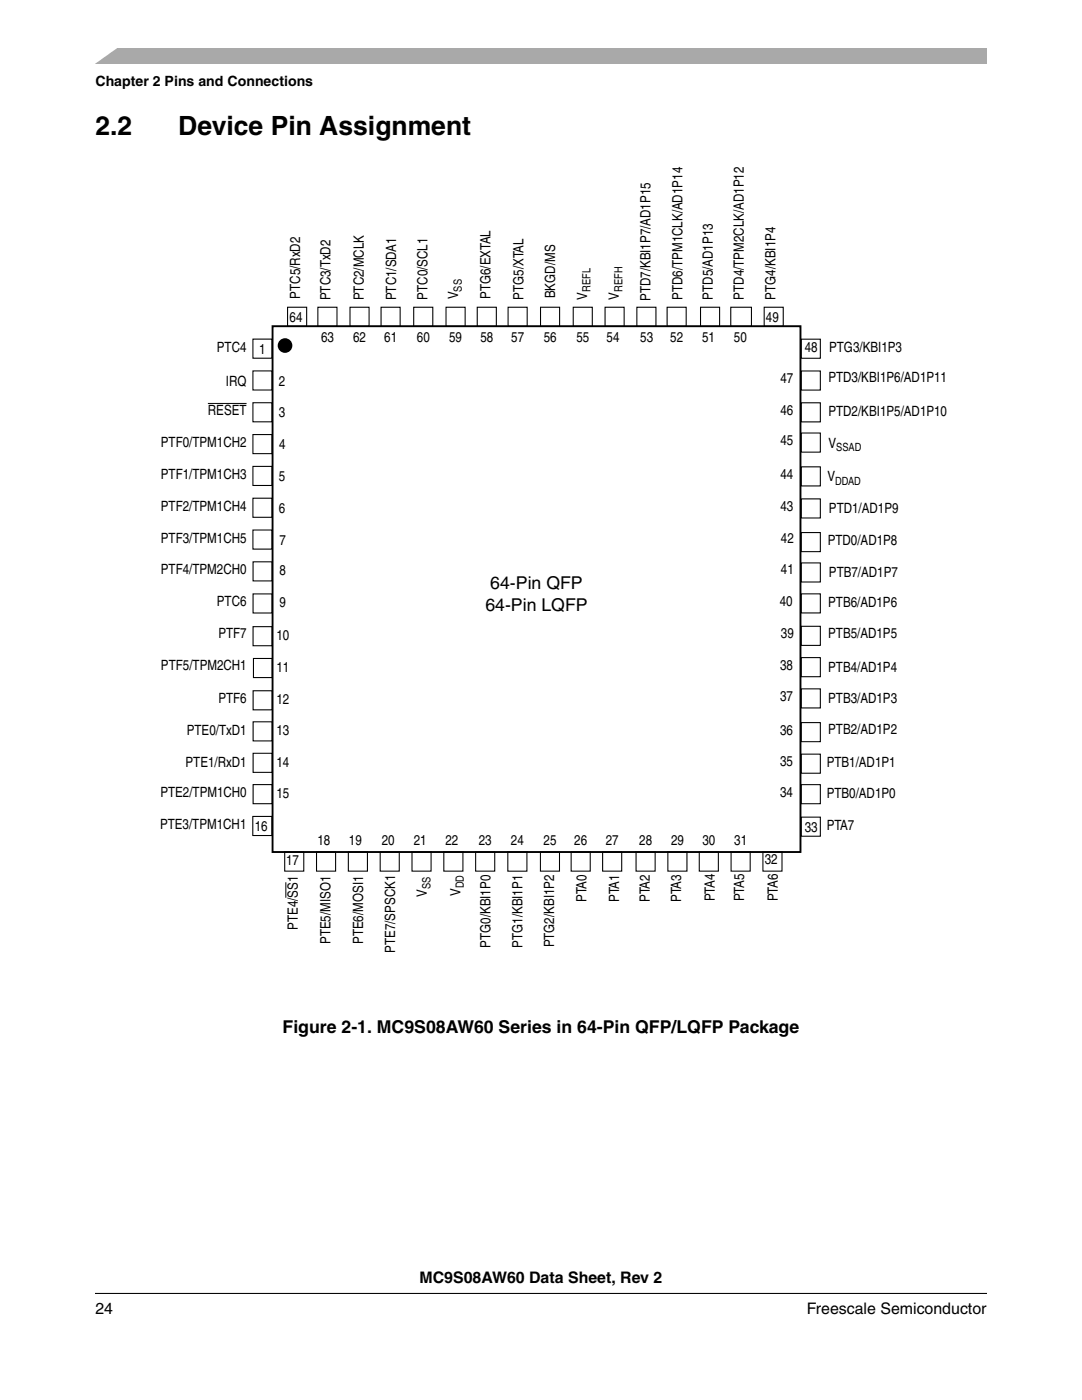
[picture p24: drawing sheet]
<svg xmlns="http://www.w3.org/2000/svg" width="216mm" height="279mm" viewBox="0 0 216 279" stroke-linecap="round" stroke-linejoin="round" font-family="sans-serif">
<defs><g id="words">
<g font-size="5.3">
<text x="19" y="27">2.2</text>
<text x="35.6" y="27">Device Pin Assignment</text>
</g>
<g font-size="3.5">
<text x="97.8" y="117.6">64-Pin QFP</text>
<text x="96.9" y="121.9">64-Pin LQFP</text>
<text x="56.4" y="206.2">Figure 2-1. MC9S08AW60 Series in 64-Pin QFP/LQFP Package</text>
</g>
<g font-size="3.2">
<text x="83.7" y="256.1">MC9S08AW60 Data Sheet, Rev 2</text>
<text x="19" y="262.3">24</text>
<text x="161" y="262.3">Freescale Semiconductor</text>
</g>
<g font-size="2.8">
<text x="19" y="17.2">Chapter 2 Pins and Connections</text>
<text x="59.9" y="59.6" transform="rotate(-90 59.9 59.6)">PTC5/RxD2</text>
<text x="65.9" y="59.9" transform="rotate(-90 65.9 59.9)">PTC3/TxD2</text>
<text x="72.6" y="59.9" transform="rotate(-90 72.6 59.9)">PTC2/MCLK</text>
<text x="79.1" y="59.9" transform="rotate(-90 79.1 59.9)">PTC1/SDA1</text>
<text x="85.3" y="59.8" transform="rotate(-90 85.3 59.8)">PTC0/SCL1</text>
<text x="91.4" y="59.7" transform="rotate(-90 91.4 59.7)">V</text>
<text x="97.9" y="59.7" transform="rotate(-90 97.9 59.7)">PTG6/EXTAL</text>
<text x="104.4" y="59.8" transform="rotate(-90 104.4 59.8)">PTG5/XTAL</text>
<text x="110.8" y="59.5" transform="rotate(-90 110.8 59.5)">BKGD/MS</text>
<text x="117.1" y="59.8" transform="rotate(-90 117.1 59.8)">V</text>
<text x="123.5" y="59.8" transform="rotate(-90 123.5 59.8)">V</text>
<text x="136.2" y="59.8" transform="rotate(-90 136.2 59.8)">PTD6/TPM1CLK/AD1P14</text>
<text x="142.2" y="59.8" transform="rotate(-90 142.2 59.8)">PTD5/AD1P13</text>
<text x="148.4" y="59.8" transform="rotate(-90 148.4 59.8)">PTD4/TPM2CLK/AD1P12</text>
<text x="154.7" y="59.8" transform="rotate(-90 154.7 59.8)">PTG4/KBI1P4</text>
<text x="57.8" y="64.2">64</text>
<text x="129.8" y="60.1" transform="rotate(-90 129.8 60.1)">PTD7/KBI1P7/AD1P15</text>
<text x="152.8" y="64.2">49</text>
<text x="43.3" y="70.2">PTC4</text>
<text x="51.7" y="70.6">1</text>
<text x="64.1" y="68.3">63</text>
<text x="70.5" y="68.3">62</text>
<text x="76.7" y="68.3">61</text>
<text x="83.2" y="68.3">60</text>
<text x="89.6" y="68.3">59</text>
<text x="95.9" y="68.3">58</text>
<text x="102" y="68.3">57</text>
<text x="108.5" y="68.3">56</text>
<text x="115" y="68.3">55</text>
<text x="121" y="68.3">54</text>
<text x="127.8" y="68.3">53</text>
<text x="133.7" y="68.3">52</text>
<text x="140.1" y="68.3">51</text>
<text x="146.4" y="68.3">50</text>
<text x="160.6" y="70.3">48</text>
<text x="165.4" y="70.3">PTG3/KBI1P3</text>
<text x="45.1" y="76.9">IRQ</text>
<text x="55.6" y="77">2</text>
<text x="155.7" y="76.4">47</text>
<text x="165.3" y="76.3">PTD3/KBI1P6/AD1P11</text>
<text x="41.5" y="82.9">RESET</text>
<text x="55.6" y="83.3">3</text>
<text x="155.7" y="82.8">46</text>
<text x="165.3" y="83">PTD2/KBI1P5/AD1P10</text>
<text x="32.1" y="89.2">PTF0/TPM1CH2</text>
<text x="55.7" y="89.7">4</text>
<text x="155.7" y="88.8">45</text>
<text x="165.3" y="89.4">V</text>
<text x="32.1" y="95.6">PTF1/TPM1CH3</text>
<text x="155.7" y="95.5">44</text>
<text x="32.1" y="101.9">PTF2/TPM1CH4</text>
<text x="55.6" y="96">5</text>
<text x="155.7" y="101.9">43</text>
<text x="165.1" y="96">V</text>
<text x="55.6" y="102.4">6</text>
<text x="165.4" y="102.4">PTD1/AD1P9</text>
<text x="32.1" y="108.3">PTF3/TPM1CH5</text>
<text x="55.8" y="108.7">7</text>
<text x="155.8" y="108.3">42</text>
<text x="165.2" y="108.7">PTD0/AD1P8</text>
<text x="32.1" y="114.6">PTF4/TPM2CH0</text>
<text x="55.8" y="114.8">8</text>
<text x="155.8" y="114.6">41</text>
<text x="165.4" y="115.1">PTB7/AD1P7</text>
<text x="43.3" y="121">PTC6</text>
<text x="55.8" y="121.2">9</text>
<text x="155.6" y="121">40</text>
<text x="165.3" y="121.1">PTB6/AD1P6</text>
<text x="43.6" y="127.3">PTF7</text>
<text x="55.2" y="127.7">10</text>
<text x="155.8" y="127.3">39</text>
<text x="165.3" y="127.4">PTB5/AD1P5</text>
<text x="32.1" y="133.7">PTF5/TPM2CH1</text>
<text x="55.2" y="134.1">11</text>
<text x="155.7" y="133.7">38</text>
<text x="165.3" y="134.1">PTB4/AD1P4</text>
<text x="43.6" y="140.3">PTF6</text>
<text x="55.2" y="140.5">12</text>
<text x="155.7" y="139.9">37</text>
<text x="165.3" y="140.4">PTB3/AD1P3</text>
<text x="37.3" y="146.6">PTE0/TxD1</text>
<text x="55.2" y="146.7">13</text>
<text x="155.7" y="146.7">36</text>
<text x="165.3" y="146.5">PTB2/AD1P2</text>
<text x="37" y="153.1">PTE1/RxD1</text>
<text x="55.2" y="153">14</text>
<text x="155.7" y="153">35</text>
<text x="165" y="153.1">PTB1/AD1P1</text>
<text x="32" y="159.1">PTE2/TPM1CH0</text>
<text x="55.2" y="159.3">15</text>
<text x="155.7" y="159">34</text>
<text x="165" y="159.3">PTB0/AD1P0</text>
<text x="31.9" y="165.5">PTE3/TPM1CH1</text>
<text x="50.8" y="165.9">16</text>
<text x="160.6" y="166">33</text>
<text x="165" y="165.6">PTA7</text>
<text x="57.1" y="172.7">17</text>
<text x="63.3" y="168.7">18</text>
<text x="69.6" y="168.7">19</text>
<text x="76.2" y="168.7">20</text>
<text x="82.6" y="168.7">21</text>
<text x="88.9" y="168.7">22</text>
<text x="95.5" y="168.7">23</text>
<text x="102" y="168.7">24</text>
<text x="108.5" y="168.7">25</text>
<text x="114.6" y="168.7">26</text>
<text x="120.9" y="168.6">27</text>
<text x="127.6" y="168.6">28</text>
<text x="133.9" y="168.6">29</text>
<text x="140.2" y="168.6">30</text>
<text x="146.5" y="168.6">31</text>
<text x="152.6" y="172.5">32</text>
<text x="85.2" y="178.9" transform="rotate(-90 85.2 178.9)">V</text>
<text x="91.9" y="178.8" transform="rotate(-90 91.9 178.8)">V</text>
<text x="142.6" y="179.9" transform="rotate(-90 142.6 179.9)">PTA4</text>
<text x="148.5" y="179.9" transform="rotate(-90 148.5 179.9)">PTA5</text>
<text x="155.2" y="179.9" transform="rotate(-90 155.2 179.9)">PTA6</text>
<text x="59.4" y="185.6" transform="rotate(-90 59.4 185.6)">PTE4/SS1</text>
<text x="117" y="180.1" transform="rotate(-90 117 180.1)">PTA0</text>
<text x="123.5" y="180.1" transform="rotate(-90 123.5 180.1)">PTA1</text>
<text x="129.6" y="180.1" transform="rotate(-90 129.6 180.1)">PTA2</text>
<text x="135.9" y="180" transform="rotate(-90 135.9 180)">PTA3</text>
<text x="65.9" y="188.4" transform="rotate(-90 65.9 188.4)">PTE5/MISO1</text>
<text x="72.5" y="188.4" transform="rotate(-90 72.5 188.4)">PTE6/MOSI1</text>
<text x="78.8" y="190.2" transform="rotate(-90 78.8 190.2)">PTE7/SPSCK1</text>
<text x="97.9" y="189.1" transform="rotate(-90 97.9 189.1)">PTG0/KBI1P0</text>
<text x="104.2" y="189.1" transform="rotate(-90 104.2 189.1)">PTG1/KBI1P1</text>
<text x="110.6" y="189.1" transform="rotate(-90 110.6 189.1)">PTG2/KBI1P2</text>
</g>
<g font-size="2.3">
<text x="92.1" y="58.2" transform="rotate(-90 92.1 58.2)">SS</text>
<text x="117.8" y="58.2" transform="rotate(-90 117.8 58.2)">REFL</text>
<text x="124.2" y="58.2" transform="rotate(-90 124.2 58.2)">REFH</text>
<text x="166.9" y="90.1">SSAD</text>
<text x="166.6" y="96.7">DDAD</text>
<text x="85.9" y="177.4" transform="rotate(-90 85.9 177.4)">SS</text>
<text x="92.6" y="177.3" transform="rotate(-90 92.6 177.3)">DD</text>
</g>
</g></defs>
<path d="M19 9.5h177.8v3.2h-177.8z" fill="#a7a9ac"/>
<g fill="#fff">
<path d="M17.1 9.2h6.8l-5.3 3.8h-1.5z"/>
<path d="M19 258.1h177.8z"/>
</g>
<path d="M19 257.2h177.8v2.3h-177.8z" fill="#fff"/>
<path d="M19 258.1h177.8" fill="none" stroke="#000" stroke-width=".21"/>
<path d="M23.8 100.1h25.4v3.1h-25.4z" fill="#fff"/>
<g fill="none" stroke="#000" stroke-width=".38">
<path d="M54.4 65.1h105.3v104.9h-105.3z"/>
<circle cx="56.9" cy="69" r="1.27"/>
</g>
<g fill="none" stroke="#000" stroke-width=".21">
<path d="M50.5 74h3.8v3.8h-3.8zM50.5 67.7h3.8v3.8h-3.8zM57.4 61.3h3.8v3.8h-3.8zM114.4 61.3h3.8v3.8h-3.8zM120.7 61.3h3.8v3.8h-3.8zM127.1 61.3h3.8v3.8h-3.8zM133.1 61.3h3.8v3.8h-3.8zM139.8 61.3h3.8v3.8h-3.8zM145.8 61.3h4.1v3.8h-4.1zM152.5 61.3h3.8v3.8h-3.8zM159.9 67.7h3.8v3.8h-3.8zM50.5 80.4h3.8v3.8h-3.8z"/>
<path d="M50.5 86.7h3.8v3.8h-3.8zM50.5 93.1h3.8v3.8h-3.8zM50.5 99.4h3.8v3.8h-3.8zM159.9 99.6h3.8v3.8h-3.8zM50.5 105.8h3.8v3.8h-3.8zM50.5 112.1h3.8v3.8h-3.8zM159.9 106.3h3.8v3.8h-3.8zM159.9 112.3h3.8v3.9h-3.8zM159.9 118.5h3.8v3.8h-3.8zM159.9 125h3.8v3.8h-3.8zM159.9 131.2h3.8v3.9h-3.8zM56.8 170h3.8v3.9h-3.8z"/>
<path d="M63.2 170h3.8v3.9h-3.8zM69.5 170h3.8v3.9h-3.8zM75.9 170h3.8v3.9h-3.8zM82.2 170h3.8v3.9h-3.8zM88.6 170h3.8v3.9h-3.8zM94.9 170h3.8v3.9h-3.8zM152.2 170h3.8v3.9h-3.8zM159.9 163.1h3.8v3.8h-3.8z"/>
</g>
<path d="M55.9 68.2l.6-.4 .4-.1v1.3v-1.3a1.27 1.27 0 0 1 1.2 1.5 1.27 1.27 0 0 1-1.7 .9 1.27 1.27 0 0 1-.5-1.9z" fill="#000"/>
<path d="M23.8 81h25.4v3.2h-25.4z" fill="#fff"/>
<path d="M41.5 80.5h7.7" fill="none" stroke="#000" stroke-width=".2"/>
<g fill="#fff">
<path d="M23.8 87.4h25.4v3.1h-25.4z"/>
<path d="M23.8 106.4h25.4v3.2h-25.4z"/>
<path d="M23.8 112.8h25.4v3.1h-25.4z"/>
<path d="M23.8 119.1h25.4v3.2h-25.4z"/>
<path d="M23.8 125.5h25.4v3.1h-25.4z"/>
<path d="M108.7 174.5h3.2v18.9h-3.2z"/>
<path d="M102.4 174.6h3.1v18.8h-3.1z"/>
<path d="M96 174.6h3.2v18.8h-3.2z"/>
<path d="M90 174.6h3.2v18.8h-3.2z"/>
<path d="M83.3 174.9h3.2v18.5h-3.2z"/>
<path d="M77 174.6h3.1v18.8h-3.1z"/>
<path d="M70.6 174.8h3.2v18.6h-3.2z"/>
<path d="M165.4 113.2h25.4v3.2h-25.4z"/>
<path d="M165.2 106.9h25.4v3.3h-25.4z"/>
<path d="M165.4 100.5h25.4v3.2h-25.4z"/>
<path d="M165.1 94.2h25.4v3.1h-25.4z"/>
<path d="M165.3 87.5h25.4v3.2h-25.4z"/>
<path d="M165 151.2h25.4v3h-25.4z"/>
<path d="M165.3 119.2h25.4v3.2h-25.4z"/>
<path d="M140.3 31.4h3.2v28.4h-3.2z"/>
<path d="M121.6 34.4h3.2v25.4h-3.2z"/>
<path d="M58 34.2h3.2v25.4h-3.2z"/>
<path d="M102.5 34.4h3.2v25.4h-3.2z"/>
<path d="M108.9 34.1h3.2v25.4h-3.2z"/>
<path d="M115.2 34.4h3.2v25.4h-3.2z"/>
<path d="M165.4 68.4h27.1v3.2h-27.1z"/>
<path d="M134.3 30.9h3.2v28.9h-3.2z"/>
<path d="M127.9 31.8h3.2v28.3h-3.2z"/>
</g>
<path d="M50.5 118.5h3.8v3.8h-3.8z" fill="none" stroke="#000" stroke-width=".21"/>
<path d="M23.8 131.9h25.4v3.1h-25.4z" fill="#fff"/>
<path d="M50.5 125.1h3.8v3.8h-3.8z" fill="none" stroke="#000" stroke-width=".21"/>
<path d="M23.8 138.4h25.4v3.2h-25.4z" fill="#fff"/>
<path d="M50.6 131.4h3.7v3.8h-3.7z" fill="none" stroke="#000" stroke-width=".21"/>
<path d="M23.8 144.7h25.4v3.2h-25.4z" fill="#fff"/>
<path d="M50.4 162.9h3.9v3.8h-3.9z" fill="none" stroke="#000" stroke-width=".21"/>
<path d="M23.8 163.6h25.4v3.1h-25.4z" fill="#fff"/>
<path d="M101.3 170h3.8v3.9h-3.8z" fill="none" stroke="#000" stroke-width=".21"/>
<path d="M115.1 174.5h3.2v18.9h-3.2z" fill="#fff"/>
<path d="M107.8 170h3.8v3.9h-3.8z" fill="none" stroke="#000" stroke-width=".21"/>
<path d="M121.6 174.5h3.2v18.9h-3.2z" fill="#fff"/>
<path d="M114 170h3.8v3.9h-3.8z" fill="none" stroke="#000" stroke-width=".21"/>
<path d="M127.8 174.5h3.1v18.9h-3.1z" fill="#fff"/>
<path d="M120.2 170h3.9v3.9h-3.9z" fill="none" stroke="#000" stroke-width=".21"/>
<path d="M134.1 174.5h3.1v18.9h-3.1z" fill="#fff"/>
<path d="M159.9 137.5h3.8v3.8h-3.8z" fill="none" stroke="#000" stroke-width=".21"/>
<path d="M165.3 125.5h25.4v3.2h-25.4z" fill="#fff"/>
<path d="M159.9 144.2h3.8v3.8h-3.8z" fill="none" stroke="#000" stroke-width=".21"/>
<path d="M165.3 132.2h25.4v3.2h-25.4z" fill="#fff"/>
<path d="M159.9 150.5h3.8v3.8h-3.8z" fill="none" stroke="#000" stroke-width=".21"/>
<path d="M165.3 138.5h25.4v3.2h-25.4z" fill="#fff"/>
<path d="M159.9 156.6h3.8v3.8h-3.8z" fill="none" stroke="#000" stroke-width=".21"/>
<path d="M165.3 144.6h25.4v3.2h-25.4z" fill="#fff"/>
<path d="M107.9 61.3h3.8v3.8h-3.8z" fill="none" stroke="#000" stroke-width=".21"/>
<path d="M96 34.3h3.2v25.4h-3.2z" fill="#fff"/>
<path d="M101.4 61.3h3.8v3.8h-3.8z" fill="none" stroke="#000" stroke-width=".21"/>
<path d="M89.6 34.3h3.1v25.4h-3.1z" fill="#fff"/>
<path d="M95.2 61.3h3.8v3.8h-3.8z" fill="none" stroke="#000" stroke-width=".21"/>
<path d="M83.4 34.4h3.2v25.4h-3.2z" fill="#fff"/>
<path d="M89 61.3h3.8v3.8h-3.8z" fill="none" stroke="#000" stroke-width=".21"/>
<g fill="#fff">
<path d="M77.2 34.5h3.1v25.4h-3.1z"/>
<path d="M23.8 93.7h25.4v3.2h-25.4z"/>
</g>
<path d="M50.5 137.9h3.8v3.8h-3.8z" fill="none" stroke="#000" stroke-width=".21"/>
<path d="M23.8 151.2h25.4v3.2h-25.4z" fill="#fff"/>
<path d="M50.5 144.1h3.8v3.8h-3.8zM50.5 150.3h3.8v3.8h-3.8zM50.5 156.6h3.8v3.8h-3.8z" fill="none" stroke="#000" stroke-width=".21"/>
<path d="M23.8 157.2h25.4v3.2h-25.4z" fill="#fff"/>
<path d="M126.9 170h3.8v3.9h-3.8z" fill="none" stroke="#000" stroke-width=".21"/>
<path d="M140.7 174.4h3.2v19h-3.2z" fill="#fff"/>
<path d="M159.9 93.2h3.8v3.8h-3.8zM133.3 170h3.8v3.9h-3.8zM139.5 170h3.8v3.9h-3.8zM145.9 170h3.8v3.9h-3.8z" fill="none" stroke="#000" stroke-width=".21"/>
<path d="M165.3 81.1h25.4v3.2h-25.4z" fill="#fff"/>
<path d="M159.9 74h3.8v3.8h-3.8zM159.9 86.4h3.8v3.8h-3.8zM159.9 80.4h3.8v3.8h-3.8z" fill="none" stroke="#000" stroke-width=".21"/>
<path d="M165.3 74.4h25.4v3.2h-25.4z" fill="#fff"/>
<path d="M63.4 61.3h3.8v3.8h-3.8z" fill="none" stroke="#000" stroke-width=".21"/>
<path d="M64.1 34.5h3.1v25.4h-3.1z" fill="#fff"/>
<path d="M69.8 61.3h3.8v3.8h-3.8zM76 61.3h3.8v3.8h-3.8zM82.5 61.3h3.9v3.8h-3.9z" fill="none" stroke="#000" stroke-width=".21"/>
<g fill="#fff">
<path d="M70.7 34.5h3.2v25.4h-3.2z"/>
<path d="M23.8 68.3h25.4v3.3h-25.4z"/>
<path d="M23.8 75.1h25.4v3.1h-25.4z"/>
<path d="M57.5 174.8h3.2v18.6h-3.2z"/>
</g>
<path d="M57 176.1v3.1" fill="none" stroke="#000" stroke-width=".2"/>
<g fill="#fff">
<path d="M64.1 174.8h3.1v18.6h-3.1z"/>
<path d="M146.6 174.4h3.2v19h-3.2z"/>
<path d="M153.3 174.4h3.2v19h-3.2z"/>
<path d="M165 157.4h25.4v3.1h-25.4z"/>
<path d="M165 163.7h25.4v3.2h-25.4z"/>
<path d="M146.5 31.8h3.2v28h-3.2z"/>
<path d="M152.9 34.4h3.1v25.4h-3.1z"/>
</g>
<use href="#words"/>
</svg>
